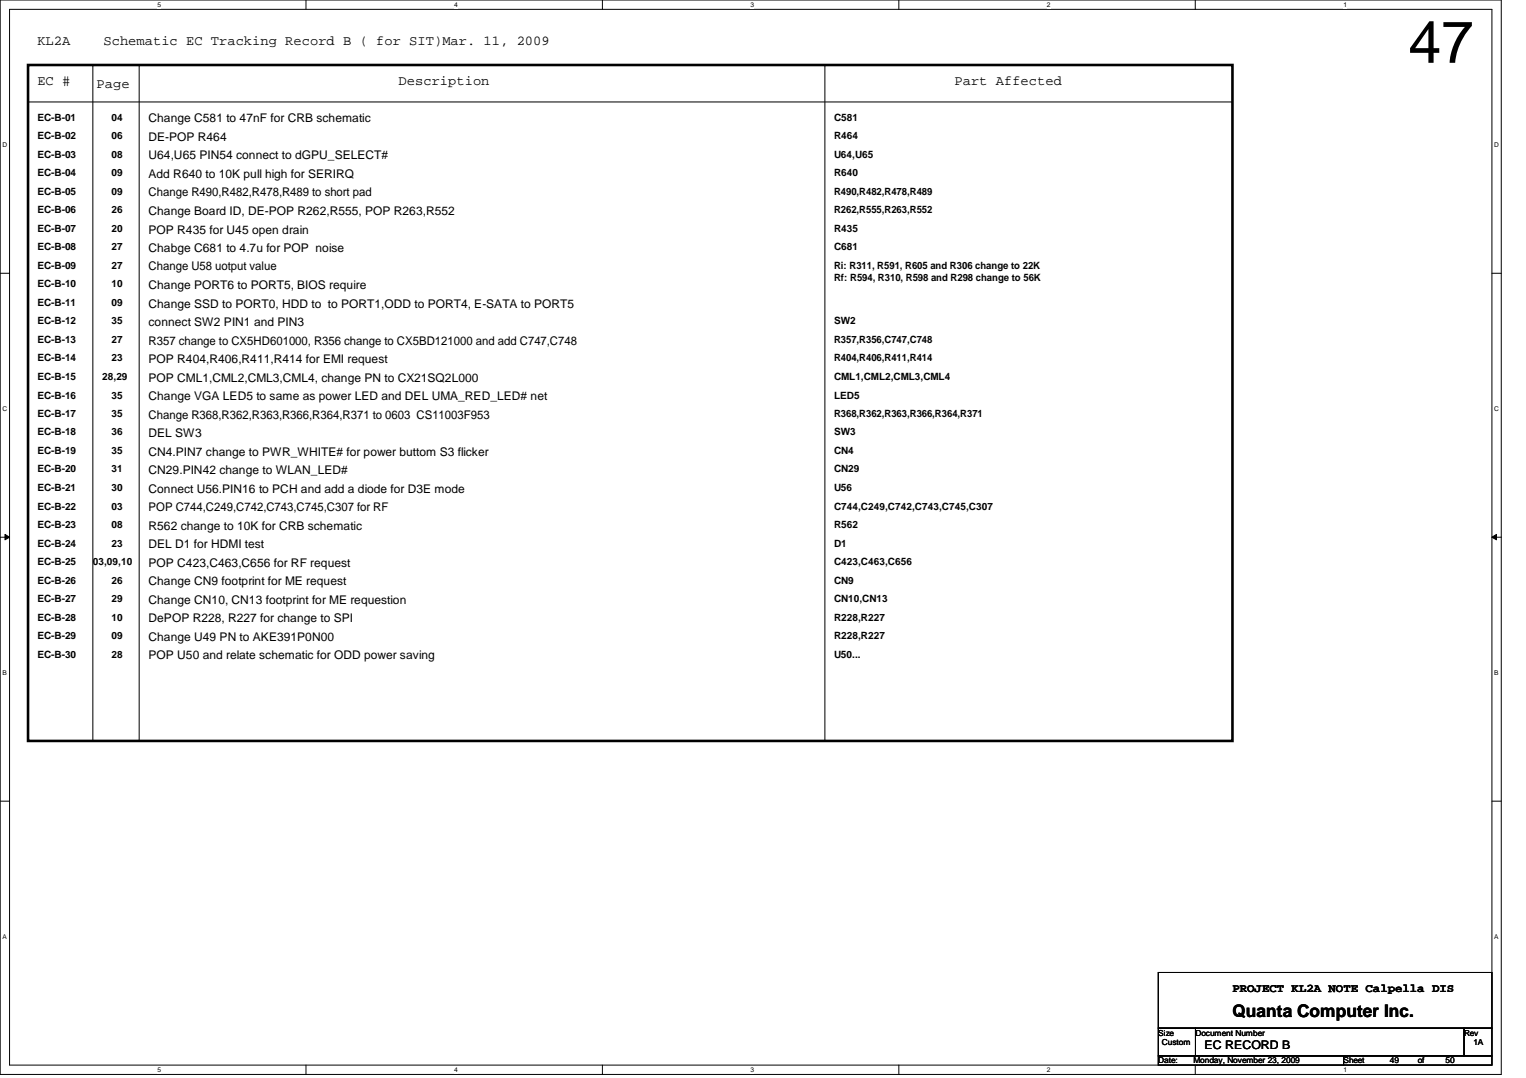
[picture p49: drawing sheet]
<svg xmlns="http://www.w3.org/2000/svg" width="297mm" height="210mm" viewBox="0 0 297 210" stroke-linecap="round" stroke-linejoin="round" font-family="sans-serif">
<defs><g id="words">
<text font-size="11.5" x="274.2" y="12.2">47</text>
<text font-size="3.4" x="239.9" y="198">Quanta Computer Inc.</text>
<g font-size="2.7">
<text x="7.3" y="8.8">KL2A</text>
<text x="20.1" y="8.8">Schematic EC Tracking Record B ( for SIT)Mar. 11, 2009</text>
<text x="7.3" y="16.6">EC #</text>
<text x="18.8" y="17.1">Page</text>
<text x="77.6" y="16.6">Description</text>
<text x="185.8" y="16.6">Part Affected</text>
</g>
<g font-size="2.3">
<text x="28.9" y="23.8">Change C581 to 47nF for CRB schematic</text>
<text x="28.9" y="27.4">DE-POP R464</text>
<text x="28.9" y="31">U64,U65 PIN54 connect to dGPU_SELECT#</text>
<text x="28.9" y="34.6">Add R640 to 10K pull high for SERIRQ</text>
<text x="28.9" y="38.2">Change R490,R482,R478,R489 to short pad</text>
<text x="28.9" y="41.9">Change Board ID, DE-POP R262,R555, POP R263,R552</text>
<text x="28.9" y="45.5">POP R435 for U45 open drain</text>
<text x="28.9" y="49.1">Chabge C681 to 4.7u for POP noise</text>
<text x="28.9" y="52.7">Change U58 uotput value</text>
<text x="28.9" y="56.3">Change PORT6 to PORT5, BIOS require</text>
<text x="28.9" y="59.9">Change SSD to PORT0, HDD to to PORT1,ODD to PORT4, E-SATA to PORT5</text>
<text x="28.9" y="63.5">connect SW2 PIN1 and PIN3</text>
<text x="28.9" y="67.1">R357 change to CX5HD601000, R356 change to CX5BD121000 and add C747,C748</text>
<text x="28.9" y="70.7">POP R404,R406,R411,R414 for EMI request</text>
<text x="28.9" y="74.3">POP CML1,CML2,CML3,CML4, change PN to CX21SQ2L000</text>
<text x="28.9" y="77.9">Change VGA LED5 to same as power LED and DEL UMA_RED_LED# net</text>
<text x="28.9" y="81.5">Change R368,R362,R363,R366,R364,R371 to 0603 CS11003F953</text>
<text x="28.9" y="85.1">DEL SW3</text>
<text x="28.9" y="88.7">CN4.PIN7 change to PWR_WHITE# for power buttom S3 flicker</text>
<text x="28.9" y="92.3">CN29.PIN42 change to WLAN_LED#</text>
<text x="28.9" y="96">Connect U56.PIN16 to PCH and add a diode for D3E mode</text>
<text x="28.9" y="99.6">POP C744,C249,C742,C743,C745,C307 for RF</text>
<text x="28.9" y="103.2">R562 change to 10K for CRB schematic</text>
<text x="28.9" y="106.8">DEL D1 for HDMI test</text>
<text x="28.9" y="110.4">POP C423,C463,C656 for RF request</text>
<text x="28.9" y="114">Change CN9 footprint for ME request</text>
<text x="28.9" y="117.6">Change CN10, CN13 footprint for ME requestion</text>
<text x="28.9" y="121.2">DePOP R228, R227 for change to SPI</text>
<text x="28.9" y="124.8">Change U49 PN to AKE391P0N00</text>
<text x="28.9" y="128.4">POP U50 and relate schematic for ODD power saving</text>
<text x="239.9" y="193.1">PROJECT KL2A NOTE Calpella DIS</text>
<text x="234.5" y="204.2">EC RECORD B</text>
</g>
<g font-size="1.9">
<text x="7.3" y="23.5">EC-B-01</text>
<text x="21.7" y="23.5">04</text>
<text x="162.3" y="23.5">C581</text>
<text x="7.3" y="27.1">EC-B-02</text>
<text x="21.7" y="27.1">06</text>
<text x="162.3" y="27.1">R464</text>
<text x="7.3" y="30.7">EC-B-03</text>
<text x="7.3" y="34.3">EC-B-04</text>
<text x="21.7" y="30.7">08</text>
<text x="21.7" y="34.3">09</text>
<text x="162.3" y="30.7">U64,U65</text>
<text x="162.3" y="34.3">R640</text>
<text x="7.3" y="37.9">EC-B-05</text>
<text x="7.3" y="41.5">EC-B-06</text>
<text x="21.7" y="37.9">09</text>
<text x="21.7" y="41.5">26</text>
<text x="162.3" y="37.9">R490,R482,R478,R489</text>
<text x="162.3" y="41.5">R262,R555,R263,R552</text>
<text x="7.3" y="45.1">EC-B-07</text>
<text x="21.7" y="45.1">20</text>
<text x="162.3" y="45.1">R435</text>
<text x="7.3" y="48.7">EC-B-08</text>
<text x="7.3" y="52.3">EC-B-09</text>
<text x="21.7" y="48.7">27</text>
<text x="21.7" y="52.3">27</text>
<text x="162.3" y="48.7">C681</text>
<text x="162.3" y="52.3">Ri: R311, R591, R605 and R306 change to 22K</text>
<text x="7.3" y="55.9">EC-B-10</text>
<text x="7.3" y="59.6">EC-B-11</text>
<text x="21.7" y="55.9">10</text>
<text x="21.7" y="59.6">09</text>
<text x="162.3" y="54.7">Rf: R594, R310, R598 and R298 change to 56K</text>
<text x="7.3" y="63.2">EC-B-12</text>
<text x="21.7" y="63.2">35</text>
<text x="162.3" y="63.2">SW2</text>
<text x="7.3" y="70.4">EC-B-14</text>
<text x="7.3" y="66.8">EC-B-13</text>
<text x="21.7" y="70.4">23</text>
<text x="21.7" y="66.8">27</text>
<text x="162.3" y="66.8">R357,R356,C747,C748</text>
<text x="162.3" y="70.4">R404,R406,R411,R414</text>
<text x="7.3" y="74">EC-B-15</text>
<text x="7.3" y="77.6">EC-B-16</text>
<text x="19.9" y="74">28,29</text>
<text x="21.7" y="77.6">35</text>
<text x="162.3" y="74">CML1,CML2,CML3,CML4</text>
<text x="162.3" y="77.6">LED5</text>
<text x="7.3" y="81.2">EC-B-17</text>
<text x="21.7" y="81.2">35</text>
<text x="162.3" y="81.2">R368,R362,R363,R366,R364,R371</text>
<text x="7.3" y="84.8">EC-B-18</text>
<text x="7.3" y="88.4">EC-B-19</text>
<text x="21.7" y="84.8">36</text>
<text x="21.7" y="88.4">35</text>
<text x="162.3" y="84.8">SW3</text>
<text x="162.3" y="88.4">CN4</text>
<text x="7.3" y="92">EC-B-20</text>
<text x="7.3" y="95.6">EC-B-21</text>
<text x="21.7" y="92">31</text>
<text x="21.7" y="95.6">30</text>
<text x="162.3" y="92">CN29</text>
<text x="162.3" y="95.6">U56</text>
<text x="7.3" y="99.2">EC-B-22</text>
<text x="21.7" y="99.2">03</text>
<text x="162.3" y="99.2">C744,C249,C742,C743,C745,C307</text>
<text x="7.3" y="102.8">EC-B-23</text>
<text x="7.3" y="106.4">EC-B-24</text>
<text x="21.7" y="102.8">08</text>
<text x="21.7" y="106.4">23</text>
<text x="162.3" y="102.8">R562</text>
<text x="162.3" y="106.4">D1</text>
<text x="7.3" y="110">EC-B-25</text>
<text x="7.3" y="113.7">EC-B-26</text>
<text x="18.1" y="110">03,09,10</text>
<text x="21.7" y="113.7">26</text>
<text x="162.3" y="110">C423,C463,C656</text>
<text x="162.3" y="113.7">CN9</text>
<text x="7.3" y="117.3">EC-B-27</text>
<text x="21.7" y="117.3">29</text>
<text x="162.3" y="117.3">CN10,CN13</text>
<text x="7.3" y="120.9">EC-B-28</text>
<text x="7.3" y="124.5">EC-B-29</text>
<text x="21.7" y="124.5">09</text>
<text x="21.7" y="120.9">10</text>
<text x="162.3" y="124.5">R228,R227</text>
<text x="162.3" y="120.9">R228,R227</text>
<text x="7.3" y="128.1">EC-B-30</text>
<text x="21.7" y="128.1">28</text>
<text x="162.3" y="128.1">U50...</text>
</g>
<g font-size="1.6">
<text x="225.5" y="201.6">Size</text>
<text x="226.2" y="203.5">Custom</text>
<text x="232.7" y="201.6">Document Number</text>
<text x="285" y="201.6">Rev</text>
<text x="286.8" y="203.5">1A</text>
<text x="225.5" y="207.1">Date:</text>
<text x="232.3" y="207.1">Monday, November 23, 2009</text>
<text x="261.5" y="207.1">Sheet</text>
<text x="270.5" y="207.1">49</text>
<text x="276" y="207.1">of</text>
<text x="281.4" y="207.1">50</text>
</g>
<g font-size="1.3">
<text x="30.7" y="1.4">5</text>
<text x="88.4" y="1.4">4</text>
<text x="146.1" y="1.4">3</text>
<text x="203.8" y="1.4">2</text>
<text x="261.5" y="1.4">1</text>
<text x=".5" y="28.7">D</text>
<text x="290.9" y="28.7">D</text>
<text x=".5" y="80.1">C</text>
<text x="290.9" y="80.1">C</text>
<text x=".5" y="131.4">B</text>
<text x="290.9" y="131.4">B</text>
<text x=".5" y="182.8">A</text>
<text x="290.9" y="182.8">A</text>
<text x="30.7" y="208.7">5</text>
<text x="88.4" y="208.7">4</text>
<text x="146.1" y="208.7">3</text>
<text x="203.8" y="208.7">2</text>
<text x="261.5" y="208.7">1</text>
</g>
</g></defs>
<path d="M0 0h292.2v209.2h-292.2zM1.9 1.8h288.5v205.6h-288.5z" fill="none" stroke="#000" stroke-width=".19"/>
<g fill="#fff">
<path d="M30.7 .2h.7v1.4h-.7z"/>
<path d="M30.7 207.6h.7v1.4h-.7z"/>
</g>
<path d="M59.6 0v1.8M59.6 207.4v1.8" fill="none" stroke="#000" stroke-width=".19"/>
<g fill="#fff">
<path d="M88.4 .2h.7v1.4h-.7z"/>
<path d="M88.4 207.6h.7v1.4h-.7z"/>
</g>
<path d="M117.3 0v1.8M117.3 207.4v1.8" fill="none" stroke="#000" stroke-width=".19"/>
<g fill="#fff">
<path d="M146.1 .2h.7v1.4h-.7z"/>
<path d="M146.1 207.6h.7v1.4h-.7z"/>
</g>
<path d="M175 0v1.8M175 207.4v1.8" fill="none" stroke="#000" stroke-width=".19"/>
<g fill="#fff">
<path d="M203.8 .2h.7v1.4h-.7z"/>
<path d="M203.8 207.6h.7v1.4h-.7z"/>
</g>
<path d="M232.7 0v1.8M232.7 207.4v1.8" fill="none" stroke="#000" stroke-width=".19"/>
<g fill="#fff">
<path d="M261.5 .2h.7v1.4h-.7z"/>
<path d="M261.5 207.6h.7v1.4h-.7z"/>
<path d="M.5 27.5h.9v1.4h-.9z"/>
<path d="M290.9 27.5h.9v1.4h-.9z"/>
<path d="M.5 78.9h.9v1.4h-.9z"/>
<path d="M290.9 78.9h.9v1.4h-.9z"/>
</g>
<path d="M0 53.2h1.9M290.4 53.2h1.8" fill="none" stroke="#000" stroke-width=".19"/>
<g fill="#fff">
<path d="M.5 130.3h.8v1.4h-.8z"/>
<path d="M290.9 130.3h.8v1.4h-.8z"/>
</g>
<path d="M0 104.6h1.9M1 104.1l.9 .5-.9 .5zM290.4 104.6l.9-.5v1zM290.4 104.6h1.8" fill="none" stroke="#000" stroke-width=".19"/>
<path d="M1 104.1l.9 .5-.9 .5zM290.4 104.6l.9-.5v1z" fill="#000"/>
<g fill="#fff">
<path d="M.5 181.7h.8v1.4h-.8z"/>
<path d="M290.9 181.7h.8v1.4h-.8z"/>
</g>
<g fill="none" stroke="#000" stroke-width=".19">
<path d="M5.5 19.9h234.4M18.1 12.7h.1M18.1 12.7v131.6M27.1 12.7h.1M27.1 12.7v131.6M160.6 12.7h.1M160.6 12.7v131.6M239.9 19.9h.1M0 156h1.9M290.4 156h1.8M225.5 189.4h64.9v10.8h-64.9zM225.5 200.2h7.2v5.4h-7.2z"/>
<path d="M225.5 205.6h36v1.8h-36zM232.7 200.2h52.3v5.4h-52.3zM261.5 205.6h28.9v1.8h-28.9zM285 200.2h5.4v5.4h-5.4z"/>
</g>
<path d="M5.5 12.7h234.4v131.6h-234.4z" fill="none" stroke="#000" stroke-width=".51"/>
<use href="#words"/>
</svg>
